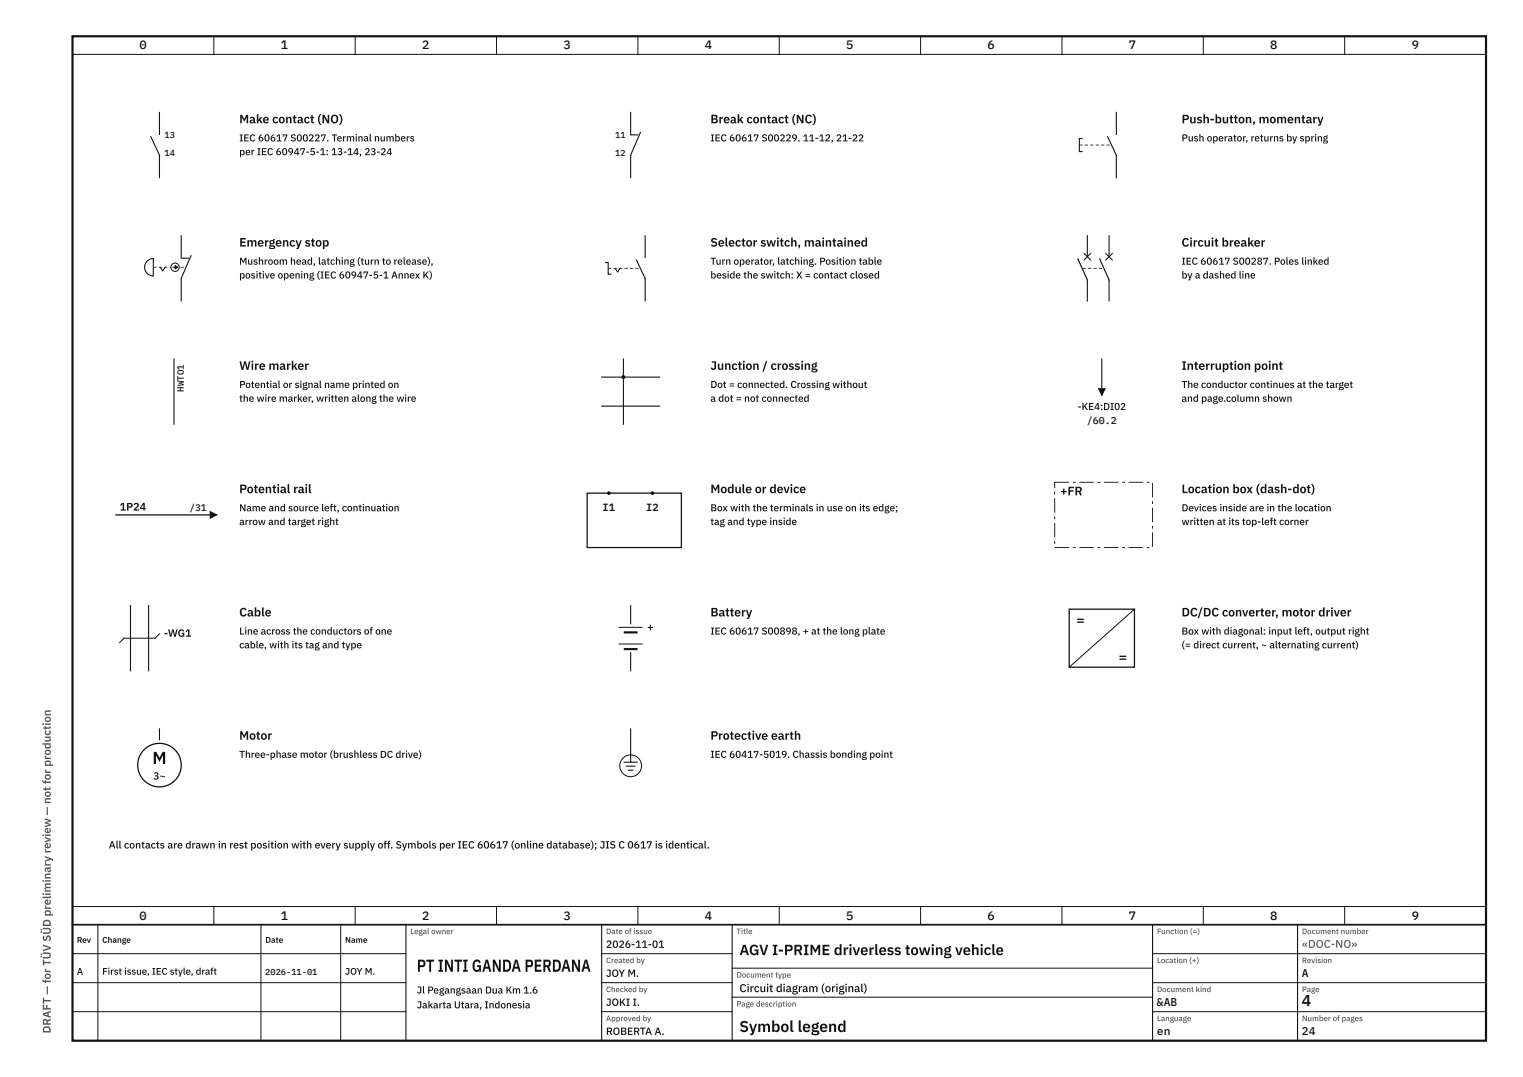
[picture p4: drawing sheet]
<svg xmlns="http://www.w3.org/2000/svg" width="420mm" height="297mm" viewBox="0 0 420 297" stroke-linecap="round" stroke-linejoin="round" font-family="sans-serif">
<defs><g id="words">
<g font-size="4.8" fill="#111">
<text x="42" y="210.7">M</text>
<text x="115" y="268">PT INTI GANDA PERDANA</text>
</g>
<g font-size="4.3" fill="#111">
<text x="359.2" y="277.4">4</text>
<text x="204" y="284.6">Symbol legend</text>
</g>
<text font-size="4.1" fill="#111" x="204" y="263.4">AGV I-PRIME driverless towing vehicle</text>
<g font-size="3.8" fill="#111">
<text x="297" y="172.5">=</text>
<text x="308.7" y="182.5">=</text>
</g>
<g font-size="3.4" fill="#111">
<text x="38.5" y="13.6">0</text>
<text x="77.5" y="13.6">1</text>
<text x="116.5" y="13.6">2</text>
<text x="155.5" y="13.6">3</text>
<text x="194.5" y="13.6">4</text>
<text x="233.5" y="13.6">5</text>
<text x="272.5" y="13.6">6</text>
<text x="311.5" y="13.6">7</text>
<text x="350.5" y="13.6">8</text>
<text x="389.5" y="13.6">9</text>
<text x="66" y="34">Make contact (NO)</text>
<text x="196" y="34">Break contact (NC)</text>
<text x="326" y="34">Push-button, momentary</text>
<text x="66" y="68">Emergency stop</text>
<text x="196" y="68">Selector switch, maintained</text>
<text x="326" y="68">Circuit breaker</text>
<text x="66" y="102">Wire marker</text>
<text x="196" y="102">Junction / crossing</text>
<text x="326" y="102">Interruption point</text>
<text x="66" y="136">Potential rail</text>
<text x="196" y="136">Module or device</text>
<text x="292.5" y="136.6">+FR</text>
<text x="326" y="136">Location box (dash-dot)</text>
<text x="66" y="170">Cable</text>
<text x="196" y="170">Battery</text>
<text x="326" y="170">DC/DC converter, motor driver</text>
<text x="66" y="204">Motor</text>
<text x="196" y="204">Protective earth</text>
<text x="38.5" y="253.6">0</text>
<text x="77.5" y="253.6">1</text>
<text x="116.5" y="253.6">2</text>
<text x="155.5" y="253.6">3</text>
<text x="194.5" y="253.6">4</text>
<text x="233.5" y="253.6">5</text>
<text x="272.5" y="253.6">6</text>
<text x="311.5" y="253.6">7</text>
<text x="350.5" y="253.6">8</text>
<text x="389.5" y="253.6">9</text>
</g>
<g font-size="3.1" fill="#111">
<text x="178.5" y="174">+</text>
<text x="359.2" y="269.4">A</text>
<text x="204" y="273.6">Circuit diagram (original)</text>
<text x="319.2" y="277.4">&amp;AB</text>
<text x="319.2" y="285.4">en</text>
<text x="359.2" y="285.4">24</text>
</g>
<text font-size="3.1" fill="#c0392b" x="359.2" y="261.4">«DOC-NO»</text>
<text font-size="3.1" fill="#555" x="14" y="285" transform="rotate(-90 14 285)">DRAFT — for TÜV SÜD preliminary review — not for production</text>
<text font-size="3" fill="#111" x="33" y="140.8">1P24</text>
<g font-size="2.9" fill="#111">
<text x="166.3" y="140.8">I1</text>
<text x="178.3" y="140.8">I2</text>
<text x="45.2" y="175.6">-WG1</text>
<text x="42.3" y="215">3~</text>
<text x="30" y="234">All contacts are drawn in rest position with every supply off. Symbols per IEC 60617 (online database); JIS C 0617 is identical.</text>
<text x="167.2" y="261.4">2026-11-01</text>
<text x="167.2" y="269.4">JOY M.</text>
<text x="167.2" y="277.4">JOKI I.</text>
<text x="167.2" y="285.4">ROBERTA A.</text>
</g>
<g font-size="2.8" fill="#111">
<text x="66" y="39">IEC 60617 S00227. Terminal numbers</text>
<text x="196" y="39">IEC 60617 S00229. 11-12, 21-22</text>
<text x="326" y="39">Push operator, returns by spring</text>
<text x="66" y="42.8">per IEC 60947-5-1: 13-14, 23-24</text>
<text x="66" y="73">Mushroom head, latching (turn to release),</text>
<text x="66" y="76.8">positive opening (IEC 60947-5-1 Annex K)</text>
<text x="196" y="73">Turn operator, latching. Position table</text>
<text x="196" y="76.8">beside the switch: X = contact closed</text>
<text x="326" y="73">IEC 60617 S00287. Poles linked</text>
<text x="326" y="76.8">by a dashed line</text>
<text x="66" y="107">Potential or signal name printed on</text>
<text x="196" y="107">Dot = connected. Crossing without</text>
<text x="326" y="107">The conductor continues at the target</text>
<text x="66" y="110.8">the wire marker, written along the wire</text>
<text x="196" y="110.8">a dot = not connected</text>
<text x="297.3" y="113.1">-KE4:DI02</text>
<text x="326" y="110.8">and page.column shown</text>
<text x="299.9" y="116.9">/60.2</text>
<text x="66" y="141">Name and source left, continuation</text>
<text x="196" y="141">Box with the terminals in use on its edge;</text>
<text x="326" y="141">Devices inside are in the location</text>
<text x="66" y="144.8">arrow and target right</text>
<text x="196" y="144.8">tag and type inside</text>
<text x="326" y="144.8">written at its top-left corner</text>
<text x="66" y="175">Line across the conductors of one</text>
<text x="66" y="178.8">cable, with its tag and type</text>
<text x="196" y="175">IEC 60617 S00898, + at the long plate</text>
<text x="326" y="175">Box with diagonal: input left, output right</text>
<text x="326" y="178.8">(= direct current, ~ alternating current)</text>
<text x="66" y="209">Three-phase motor (brushless DC drive)</text>
<text x="196" y="209">IEC 60417-5019. Chassis bonding point</text>
<text x="115" y="274">Jl Pegangsaan Dua Km 1.6</text>
<text x="115" y="278.1">Jakarta Utara, Indonesia</text>
</g>
<g font-size="2.6" fill="#111">
<text x="52.2" y="140.8">/31</text>
<text x="21.2" y="268.8">A</text>
<text x="28.2" y="268.8">First issue, IEC style, draft</text>
<text x="95.2" y="268.8">JOY M.</text>
</g>
<text font-size="2.5" fill="#111" x="50.7" y="108" transform="rotate(-90 50.7 108)">HWTO1</text>
<g font-size="2.4" fill="#111">
<text x="45.4" y="38.1">13</text>
<text x="169.7" y="38.1">11</text>
<text x="45.4" y="42.9">14</text>
<text x="169.7" y="42.9">12</text>
<text x="73.2" y="268.8">2026-11-01</text>
</g>
<g font-size="2.3" fill="#111">
<text x="21.2" y="260">Rev</text>
<text x="28.2" y="260">Change</text>
<text x="73.2" y="260">Date</text>
<text x="95.2" y="260">Name</text>
</g>
<g font-size="2.2" fill="#555">
<text x="113.2" y="257.6">Legal owner</text>
<text x="167.2" y="257.6">Date of issue</text>
<text x="203.2" y="257.6">Title</text>
<text x="319.2" y="257.6">Function (=)</text>
<text x="359.2" y="257.6">Document number</text>
<text x="167.2" y="265.6">Created by</text>
<text x="203.2" y="269.6">Document type</text>
<text x="319.2" y="265.6">Location (+)</text>
<text x="359.2" y="265.6">Revision</text>
<text x="167.2" y="273.6">Checked by</text>
<text x="319.2" y="273.6">Document kind</text>
<text x="359.2" y="273.6">Page</text>
<text x="167.2" y="281.6">Approved by</text>
<text x="203.2" y="277.6">Page description</text>
<text x="319.2" y="281.6">Language</text>
<text x="359.2" y="281.6">Number of pages</text>
</g>
</g></defs>
<path d="M20 10h390v277h-390z" fill="none" stroke="#111" stroke-width=".6"/>
<g fill="none" stroke="#111" stroke-width=".28">
<path d="M20 15h390M59 10v5M98 10v5M137 10v5M176 10v5M215 10v5M254 10v5M293 10v5M332 10v5M371 10v5M20 250h390M20 255h390"/>
<path d="M27 255v32M59 250v5M72 255v32M94 255v32M98 250v5M137 250v5M176 250v5M215 250v5M254 250v5M293 250v5M332 250v5M371 250v5"/>
<path d="M20 263h92M20 271h92M20 279h92M166 263h36M166 271h36M166 279h36M202 267h116M202 275h116M318 263h92M318 271h92M318 279h92"/>
</g>
<path d="M20 255h390" fill="none" stroke="#111" stroke-width=".45"/>
<path d="M44 31v18M112 255v32M166 255v32M202 255v32M318 255v32M358 255v32" fill="none" stroke="#111" stroke-width=".3"/>
<path d="M43.4 37.4h1.2v5.3h-1.2z" fill="#fff"/>
<path d="M41.6 37.7l2.4 5.1M174 31v18" fill="none" stroke="#111" stroke-width=".3"/>
<path d="M173.4 37.4h1.2v5.3h-1.2z" fill="#fff"/>
<path d="M174 37.2h2M176.7 36.5l-2.7 6.3M308 31v18" fill="none" stroke="#111" stroke-width=".3"/>
<path d="M307.4 37.4h1.2v5.3h-1.2z" fill="#fff"/>
<path d="M305.6 37.7l2.4 5.1" fill="none" stroke="#111" stroke-width=".3"/>
<path d="M297.8 39.9h.9v.2h-.9zM299.3 39.9h.9v.2h-.9zM300.8 39.9h.9v.2h-.9zM302.3 39.9h.9v.2h-.9zM303.8 39.9h.9v.2h-.9zM305.3 39.9h.9v.2h-.9z" fill="#111"/>
<path d="M298.7 38.2h-.9v3.6h.9M50 65v18" fill="none" stroke="#111" stroke-width=".3"/>
<path d="M49.4 71.3h1.2v5.3h-1.2z" fill="#fff"/>
<path d="M50 71.2h2M52.7 70.5l-2.7 6.3" fill="none" stroke="#111" stroke-width=".3"/>
<path d="M42.3 73.6h.9v.2h-.9zM43.8 73.6h.9v.2h-.9zM45.3 73.6h.9v.2h-.9zM46.8 73.6h.9v.2h-.9zM48.3 73.6h.9v.2h-.9zM49.8 73.6h.9v.2h-.9z" fill="#111"/>
<path d="M40.6 72l.8-.5 .9-.2v4.8a2.4 2.4 0 0 1-2.2-1.5 2.4 2.4 0 0 1 .5-2.6z" fill="#fff"/>
<path d="M40.6 72l.8-.5 .9-.2v4.8a2.4 2.4 0 0 1-2.2-1.5 2.4 2.4 0 0 1 .5-2.6z" fill="none" stroke="#111" stroke-width=".3"/>
<g fill="#fff">
<path d="M47.1 72.5h2.4v2.4h-2.4z"/>
<circle cx="48.3" cy="73.7" r="1.15"/>
</g>
<circle cx="48.3" cy="73.7" r="1.15" fill="none" stroke="#111" stroke-width=".28"/>
<path d="M48.3 73.2l.7 .5-.7 .4z" fill="#111"/>
<path d="M44.2 73.7l.7 1 .7-1M47.6 73.7h.9M48.3 73.2l.7 .5-.7 .4z" fill="none" stroke="#111" stroke-width=".28"/>
<path d="M178 65v18" fill="none" stroke="#111" stroke-width=".3"/>
<path d="M177.4 71.3h1.2v5.3h-1.2z" fill="#fff"/>
<path d="M175.6 71.7l2.4 5.1" fill="none" stroke="#111" stroke-width=".3"/>
<path d="M167.8 73.9h.9v.2h-.9zM169.3 73.9h.9v.2h-.9zM170.8 73.9h.9v.2h-.9zM172.3 73.9h.9v.2h-.9zM173.8 73.9h.9v.2h-.9zM175.3 73.9h.9v.2h-.9z" fill="#111"/>
<path d="M166.9 72.4h.9v3.2h.9M300 65v18M306 65v18" fill="none" stroke="#111" stroke-width=".3"/>
<path d="M169.7 74l.7 1 .7-1" fill="none" stroke="#111" stroke-width=".28"/>
<path d="M299.4 70.9h1.2v6.1h-1.2z" fill="#fff"/>
<path d="M297.4 71.4l2.6 5.8" fill="none" stroke="#111" stroke-width=".32"/>
<path d="M299.1 69.9l1.8 1.8M300.9 69.9l-1.8 1.8" fill="none" stroke="#111" stroke-width=".28"/>
<path d="M305.4 70.9h1.2v6.1h-1.2z" fill="#fff"/>
<path d="M303.4 71.4l2.6 5.8" fill="none" stroke="#111" stroke-width=".32"/>
<path d="M305.1 69.9l1.8 1.8M306.9 69.9l-1.8 1.8" fill="none" stroke="#111" stroke-width=".28"/>
<path d="M298.7 73.9h.9v.2h-.9zM300.2 73.9h.9v.2h-.9zM301.7 73.9h.9v.2h-.9zM303.2 73.9h.9v.2h-.9z" fill="#111"/>
<path d="M48 99v18M172 99v18M166 104h16" fill="none" stroke="#111" stroke-width=".3"/>
<circle cx="172" cy="104" r=".55" fill="#111"/>
<path d="M304 99v10M166 112h16" fill="none" stroke="#111" stroke-width=".3"/>
<path d="M303.1 107.2h1.8l-.9 1.8z" fill="#111"/>
<path d="M303.1 107.2h1.8l-.9 1.8z" fill="none" stroke="#111" stroke-width=".28"/>
<path d="M32 142h26" fill="none" stroke="#111" stroke-width=".35"/>
<path d="M58 141.1l1.8 .9-1.8 .9z" fill="#111"/>
<path d="M58 141.1l1.8 .9-1.8 .9z" fill="none" stroke="#111" stroke-width=".28"/>
<path d="M162 136h26v15h-26z" fill="#fff"/>
<path d="M162 136h26v15h-26z" fill="none" stroke="#111" stroke-width=".35"/>
<g fill="#111">
<path d="M296 132.9h.8v.2h-.8zM297.8 132.9h4v.2h-4zM302.8 132.9h.8v.2h-.8zM304.6 132.9h4v.2h-4zM309.6 132.9h.8v.2h-.8zM311.4 132.9h4v.2h-4zM316.4 132.9h.8v.2h-.8zM317.9 133.2h.2v4h-.2zM317.9 138.2h.2v.8h-.2zM317.9 140h.2v4h-.2zM317.9 145h.2v.8h-.2zM317.9 146.8h.2v4h-.2zM316.4 150.9h.8v.2h-.8zM311.4 150.9h4v.2h-4zM309.6 150.9h.8v.2h-.8zM304.6 150.9h4v.2h-4zM302.8 150.9h.8v.2h-.8zM297.8 150.9h4v.2h-4zM296 150.9h.8v.2h-.8zM291 150.9h4v.2h-4zM290.9 149.2h.2v.8h-.2zM290.9 144.2h.2v4h-.2zM290.9 142.4h.2v.8h-.2zM290.9 137.4h.2v4h-.2zM290.9 135.6h.2v.8h-.2zM290.9 132.9h4.1v.2l-4-.1 .1 1.6h-.2z"/>
<circle cx="168" cy="136" r=".5"/>
<circle cx="180" cy="136" r=".5"/>
</g>
<path d="M36 167v18M41 167v18M174 167v5M174 180v5" fill="none" stroke="#111" stroke-width=".3"/>
<path d="M44 174.8l-1.2 1.2h-8.6l-1.2 1.2M170.8 173h6.4M170.8 177.6h6.4" fill="none" stroke="#111" stroke-width=".28"/>
<path d="M172.4 174.4h3.2M172.4 179h3.2" fill="none" stroke="#111" stroke-width=".6"/>
<path d="M295 168h18v16h-18z" fill="#fff"/>
<path d="M295 168h18v16h-18z" fill="none" stroke="#111" stroke-width=".35"/>
<path d="M313 168l-18 16" fill="none" stroke="#111" stroke-width=".28"/>
<path d="M44 201v3" fill="none" stroke="#111" stroke-width=".3"/>
<circle cx="44" cy="211" r="6" fill="#fff"/>
<circle cx="44" cy="211" r="6" fill="none" stroke="#111" stroke-width=".35"/>
<path d="M174 201v8" fill="none" stroke="#111" stroke-width=".3"/>
<circle cx="174" cy="211.2" r="3" fill="#fff"/>
<circle cx="174" cy="211.2" r="3" fill="none" stroke="#111" stroke-width=".28"/>
<path d="M172.2 210.2h3.6M172.8 211.3h2.4M173.4 212.4h1.2M174 208.2v2" fill="none" stroke="#111" stroke-width=".3"/>
<use href="#words"/>
</svg>
